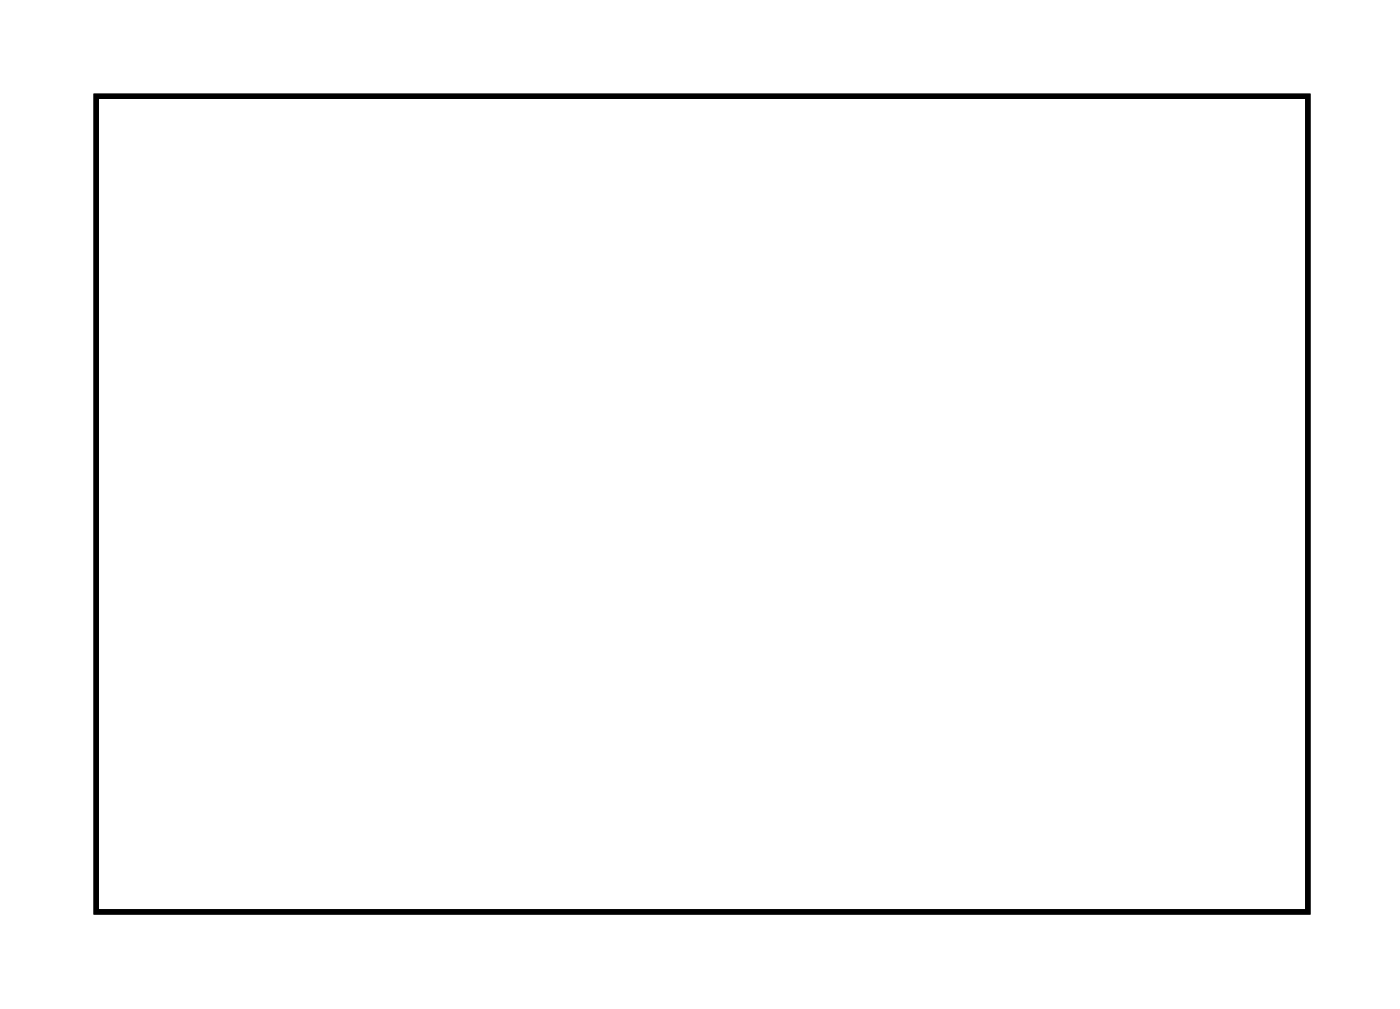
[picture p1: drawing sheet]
<svg xmlns="http://www.w3.org/2000/svg" width="53mm" height="38mm" viewBox="0 0 53 38" stroke-linecap="round" stroke-linejoin="round" font-family="sans-serif">
<path d="M3.6 3.6h45.8v30.8h-45.8z" fill="none" stroke="#000" stroke-width=".2"/>
<path d="M3.6 3.6v30.8h45.8v-30.8zM3.6 3.6h45.8v30.8h-45.8z" fill="#000"/>
<circle cx="46.3" cy="31.8" r="1.6" fill="#fff"/>
<circle cx="46.3" cy="31.8" r="1.6" fill="none" stroke="#fff" stroke-width=".25"/>
<circle cx="6.9" cy="31.8" r="1.6" fill="#fff"/>
<circle cx="6.9" cy="31.8" r="1.6" fill="none" stroke="#fff" stroke-width=".25"/>
<circle cx="46.3" cy="6.4" r="1.6" fill="#fff"/>
<circle cx="46.3" cy="6.4" r="1.6" fill="none" stroke="#fff" stroke-width=".25"/>
<circle cx="6.9" cy="6.4" r="1.6" fill="#fff"/>
<circle cx="6.9" cy="6.4" r="1.6" fill="none" stroke="#fff" stroke-width=".25"/>
<circle cx="8.2" cy="12.8" r=".67" fill="#fff"/>
<circle cx="8.2" cy="12.8" r=".67" fill="none" stroke="#fff" stroke-width=".69" stroke-linecap="butt"/>
<path d="M7.5 12.1h1.3v1.3h-1.3z" fill="#fff"/>
<path d="M7.5 12.1h1.3v1.3h-1.3z" fill="none" stroke="#fff" stroke-width=".69" stroke-linecap="butt"/>
<circle cx="10.7" cy="12.8" r=".67" fill="#fff"/>
<circle cx="10.7" cy="12.8" r=".67" fill="none" stroke="#fff" stroke-width=".69" stroke-linecap="butt"/>
<circle cx="13.2" cy="12.8" r=".67" fill="#fff"/>
<circle cx="13.2" cy="12.8" r=".67" fill="none" stroke="#fff" stroke-width=".69" stroke-linecap="butt"/>
<circle cx="15.8" cy="12.8" r=".67" fill="#fff"/>
<circle cx="15.8" cy="12.8" r=".67" fill="none" stroke="#fff" stroke-width=".69" stroke-linecap="butt"/>
<circle cx="18.3" cy="12.8" r=".67" fill="#fff"/>
<circle cx="18.3" cy="12.8" r=".67" fill="none" stroke="#fff" stroke-width=".69" stroke-linecap="butt"/>
<circle cx="20.9" cy="12.8" r=".67" fill="#fff"/>
<circle cx="20.9" cy="12.8" r=".67" fill="none" stroke="#fff" stroke-width=".69" stroke-linecap="butt"/>
<circle cx="23.4" cy="12.8" r=".67" fill="#fff"/>
<circle cx="23.4" cy="12.8" r=".67" fill="none" stroke="#fff" stroke-width=".69" stroke-linecap="butt"/>
<circle cx="25.9" cy="12.8" r=".67" fill="#fff"/>
<circle cx="25.9" cy="12.8" r=".67" fill="none" stroke="#fff" stroke-width=".69" stroke-linecap="butt"/>
<circle cx="28.5" cy="12.8" r=".67" fill="#fff"/>
<circle cx="28.5" cy="12.8" r=".67" fill="none" stroke="#fff" stroke-width=".69" stroke-linecap="butt"/>
<circle cx="31" cy="12.8" r=".67" fill="#fff"/>
<circle cx="31" cy="12.8" r=".67" fill="none" stroke="#fff" stroke-width=".69" stroke-linecap="butt"/>
<circle cx="33.6" cy="12.8" r=".67" fill="#fff"/>
<circle cx="33.6" cy="12.8" r=".67" fill="none" stroke="#fff" stroke-width=".69" stroke-linecap="butt"/>
<circle cx="36.1" cy="12.8" r=".67" fill="#fff"/>
<circle cx="36.1" cy="12.8" r=".67" fill="none" stroke="#fff" stroke-width=".69" stroke-linecap="butt"/>
<circle cx="38.6" cy="12.8" r=".67" fill="#fff"/>
<circle cx="38.6" cy="12.8" r=".67" fill="none" stroke="#fff" stroke-width=".69" stroke-linecap="butt"/>
<circle cx="41.2" cy="12.8" r=".67" fill="#fff"/>
<circle cx="41.2" cy="12.8" r=".67" fill="none" stroke="#fff" stroke-width=".69" stroke-linecap="butt"/>
<circle cx="43.7" cy="12.8" r=".67" fill="#fff"/>
<circle cx="43.7" cy="12.8" r=".67" fill="none" stroke="#fff" stroke-width=".69" stroke-linecap="butt"/>
<circle cx="8.2" cy="28" r=".67" fill="#fff"/>
<circle cx="8.2" cy="28" r=".67" fill="none" stroke="#fff" stroke-width=".69" stroke-linecap="butt"/>
<circle cx="10.7" cy="28" r=".67" fill="#fff"/>
<circle cx="10.7" cy="28" r=".67" fill="none" stroke="#fff" stroke-width=".69" stroke-linecap="butt"/>
<circle cx="13.2" cy="28" r=".67" fill="#fff"/>
<circle cx="13.2" cy="28" r=".67" fill="none" stroke="#fff" stroke-width=".69" stroke-linecap="butt"/>
<circle cx="15.8" cy="28" r=".67" fill="#fff"/>
<circle cx="15.8" cy="28" r=".67" fill="none" stroke="#fff" stroke-width=".69" stroke-linecap="butt"/>
<circle cx="18.3" cy="28" r=".67" fill="#fff"/>
<circle cx="18.3" cy="28" r=".67" fill="none" stroke="#fff" stroke-width=".69" stroke-linecap="butt"/>
<circle cx="20.9" cy="28" r=".67" fill="#fff"/>
<circle cx="20.9" cy="28" r=".67" fill="none" stroke="#fff" stroke-width=".69" stroke-linecap="butt"/>
<circle cx="23.4" cy="28" r=".67" fill="#fff"/>
<circle cx="23.4" cy="28" r=".67" fill="none" stroke="#fff" stroke-width=".69" stroke-linecap="butt"/>
<circle cx="25.9" cy="28" r=".67" fill="#fff"/>
<circle cx="25.9" cy="28" r=".67" fill="none" stroke="#fff" stroke-width=".69" stroke-linecap="butt"/>
<circle cx="28.5" cy="28" r=".67" fill="#fff"/>
<circle cx="28.5" cy="28" r=".67" fill="none" stroke="#fff" stroke-width=".69" stroke-linecap="butt"/>
<circle cx="31" cy="28" r=".67" fill="#fff"/>
<circle cx="31" cy="28" r=".67" fill="none" stroke="#fff" stroke-width=".69" stroke-linecap="butt"/>
<circle cx="33.6" cy="28" r=".67" fill="#fff"/>
<circle cx="33.6" cy="28" r=".67" fill="none" stroke="#fff" stroke-width=".69" stroke-linecap="butt"/>
<circle cx="36.1" cy="28" r=".67" fill="#fff"/>
<circle cx="36.1" cy="28" r=".67" fill="none" stroke="#fff" stroke-width=".69" stroke-linecap="butt"/>
<circle cx="38.6" cy="28" r=".67" fill="#fff"/>
<circle cx="38.6" cy="28" r=".67" fill="none" stroke="#fff" stroke-width=".69" stroke-linecap="butt"/>
<circle cx="41.2" cy="28" r=".67" fill="#fff"/>
<circle cx="41.2" cy="28" r=".67" fill="none" stroke="#fff" stroke-width=".69" stroke-linecap="butt"/>
<circle cx="43.7" cy="28" r=".67" fill="#fff"/>
<circle cx="43.7" cy="28" r=".67" fill="none" stroke="#fff" stroke-width=".69" stroke-linecap="butt"/>
<circle cx="25.9" cy="25.5" r=".7" fill="#fff"/>
<circle cx="25.9" cy="25.5" r=".7" fill="none" stroke="#fff" stroke-width=".76" stroke-linecap="butt"/>
<circle cx="25.9" cy="15.3" r=".7" fill="#fff"/>
<circle cx="25.9" cy="15.3" r=".7" fill="none" stroke="#fff" stroke-width=".76" stroke-linecap="butt"/>
<circle cx="23.4" cy="25.5" r=".7" fill="#fff"/>
<circle cx="23.4" cy="25.5" r=".7" fill="none" stroke="#fff" stroke-width=".76" stroke-linecap="butt"/>
<circle cx="23.4" cy="15.3" r=".7" fill="#fff"/>
<circle cx="23.4" cy="15.3" r=".7" fill="none" stroke="#fff" stroke-width=".76" stroke-linecap="butt"/>
<circle cx="20.9" cy="25.5" r=".7" fill="#fff"/>
<circle cx="20.9" cy="25.5" r=".7" fill="none" stroke="#fff" stroke-width=".76" stroke-linecap="butt"/>
<circle cx="20.9" cy="15.3" r=".7" fill="#fff"/>
<circle cx="20.9" cy="15.3" r=".7" fill="none" stroke="#fff" stroke-width=".76" stroke-linecap="butt"/>
<circle cx="18.3" cy="25.5" r=".7" fill="#fff"/>
<circle cx="18.3" cy="25.5" r=".7" fill="none" stroke="#fff" stroke-width=".76" stroke-linecap="butt"/>
<circle cx="18.3" cy="15.3" r=".7" fill="#fff"/>
<circle cx="18.3" cy="15.3" r=".7" fill="none" stroke="#fff" stroke-width=".76" stroke-linecap="butt"/>
<circle cx="14.5" cy="6.4" r=".74" fill="#fff"/>
<circle cx="14.5" cy="6.4" r=".74" fill="none" stroke="#fff" stroke-width=".76" stroke-linecap="butt"/>
<circle cx="14.5" cy="9" r=".74" fill="#fff"/>
<circle cx="14.5" cy="9" r=".74" fill="none" stroke="#fff" stroke-width=".76" stroke-linecap="butt"/>
<circle cx="17.1" cy="6.4" r=".74" fill="#fff"/>
<circle cx="17.1" cy="6.4" r=".74" fill="none" stroke="#fff" stroke-width=".76" stroke-linecap="butt"/>
<circle cx="17.1" cy="9" r=".74" fill="#fff"/>
<circle cx="17.1" cy="9" r=".74" fill="none" stroke="#fff" stroke-width=".76" stroke-linecap="butt"/>
<circle cx="19.6" cy="6.4" r=".74" fill="#fff"/>
<circle cx="19.6" cy="6.4" r=".74" fill="none" stroke="#fff" stroke-width=".76" stroke-linecap="butt"/>
<circle cx="19.6" cy="9" r=".74" fill="#fff"/>
<circle cx="19.6" cy="9" r=".74" fill="none" stroke="#fff" stroke-width=".76" stroke-linecap="butt"/>
<circle cx="22.1" cy="6.4" r=".74" fill="#fff"/>
<circle cx="22.1" cy="6.4" r=".74" fill="none" stroke="#fff" stroke-width=".76" stroke-linecap="butt"/>
<circle cx="22.1" cy="9" r=".74" fill="#fff"/>
<circle cx="22.1" cy="9" r=".74" fill="none" stroke="#fff" stroke-width=".76" stroke-linecap="butt"/>
<circle cx="23.4" cy="31.8" r=".74" fill="#fff"/>
<circle cx="23.4" cy="31.8" r=".74" fill="none" stroke="#fff" stroke-width=".76" stroke-linecap="butt"/>
<circle cx="20.9" cy="31.8" r=".74" fill="#fff"/>
<circle cx="20.9" cy="31.8" r=".74" fill="none" stroke="#fff" stroke-width=".76" stroke-linecap="butt"/>
<circle cx="18.3" cy="31.8" r=".74" fill="#fff"/>
<circle cx="18.3" cy="31.8" r=".74" fill="none" stroke="#fff" stroke-width=".76" stroke-linecap="butt"/>
<circle cx="15.8" cy="31.8" r=".74" fill="#fff"/>
<circle cx="15.8" cy="31.8" r=".74" fill="none" stroke="#fff" stroke-width=".76" stroke-linecap="butt"/>
<circle cx="31" cy="9" r=".74" fill="#fff"/>
<circle cx="31" cy="9" r=".74" fill="none" stroke="#fff" stroke-width=".76" stroke-linecap="butt"/>
<circle cx="31" cy="6.4" r=".74" fill="#fff"/>
<circle cx="31" cy="6.4" r=".74" fill="none" stroke="#fff" stroke-width=".76" stroke-linecap="butt"/>
<circle cx="28.5" cy="9" r=".74" fill="#fff"/>
<circle cx="28.5" cy="9" r=".74" fill="none" stroke="#fff" stroke-width=".76" stroke-linecap="butt"/>
<circle cx="28.5" cy="6.4" r=".74" fill="#fff"/>
<circle cx="28.5" cy="6.4" r=".74" fill="none" stroke="#fff" stroke-width=".76" stroke-linecap="butt"/>
<circle cx="41.2" cy="9" r=".74" fill="#fff"/>
<circle cx="41.2" cy="9" r=".74" fill="none" stroke="#fff" stroke-width=".76" stroke-linecap="butt"/>
<circle cx="41.2" cy="6.4" r=".74" fill="#fff"/>
<circle cx="41.2" cy="6.4" r=".74" fill="none" stroke="#fff" stroke-width=".76" stroke-linecap="butt"/>
<circle cx="38.6" cy="9" r=".74" fill="#fff"/>
<circle cx="38.6" cy="9" r=".74" fill="none" stroke="#fff" stroke-width=".76" stroke-linecap="butt"/>
<circle cx="38.6" cy="6.4" r=".74" fill="#fff"/>
<circle cx="38.6" cy="6.4" r=".74" fill="none" stroke="#fff" stroke-width=".76" stroke-linecap="butt"/>
</svg>
